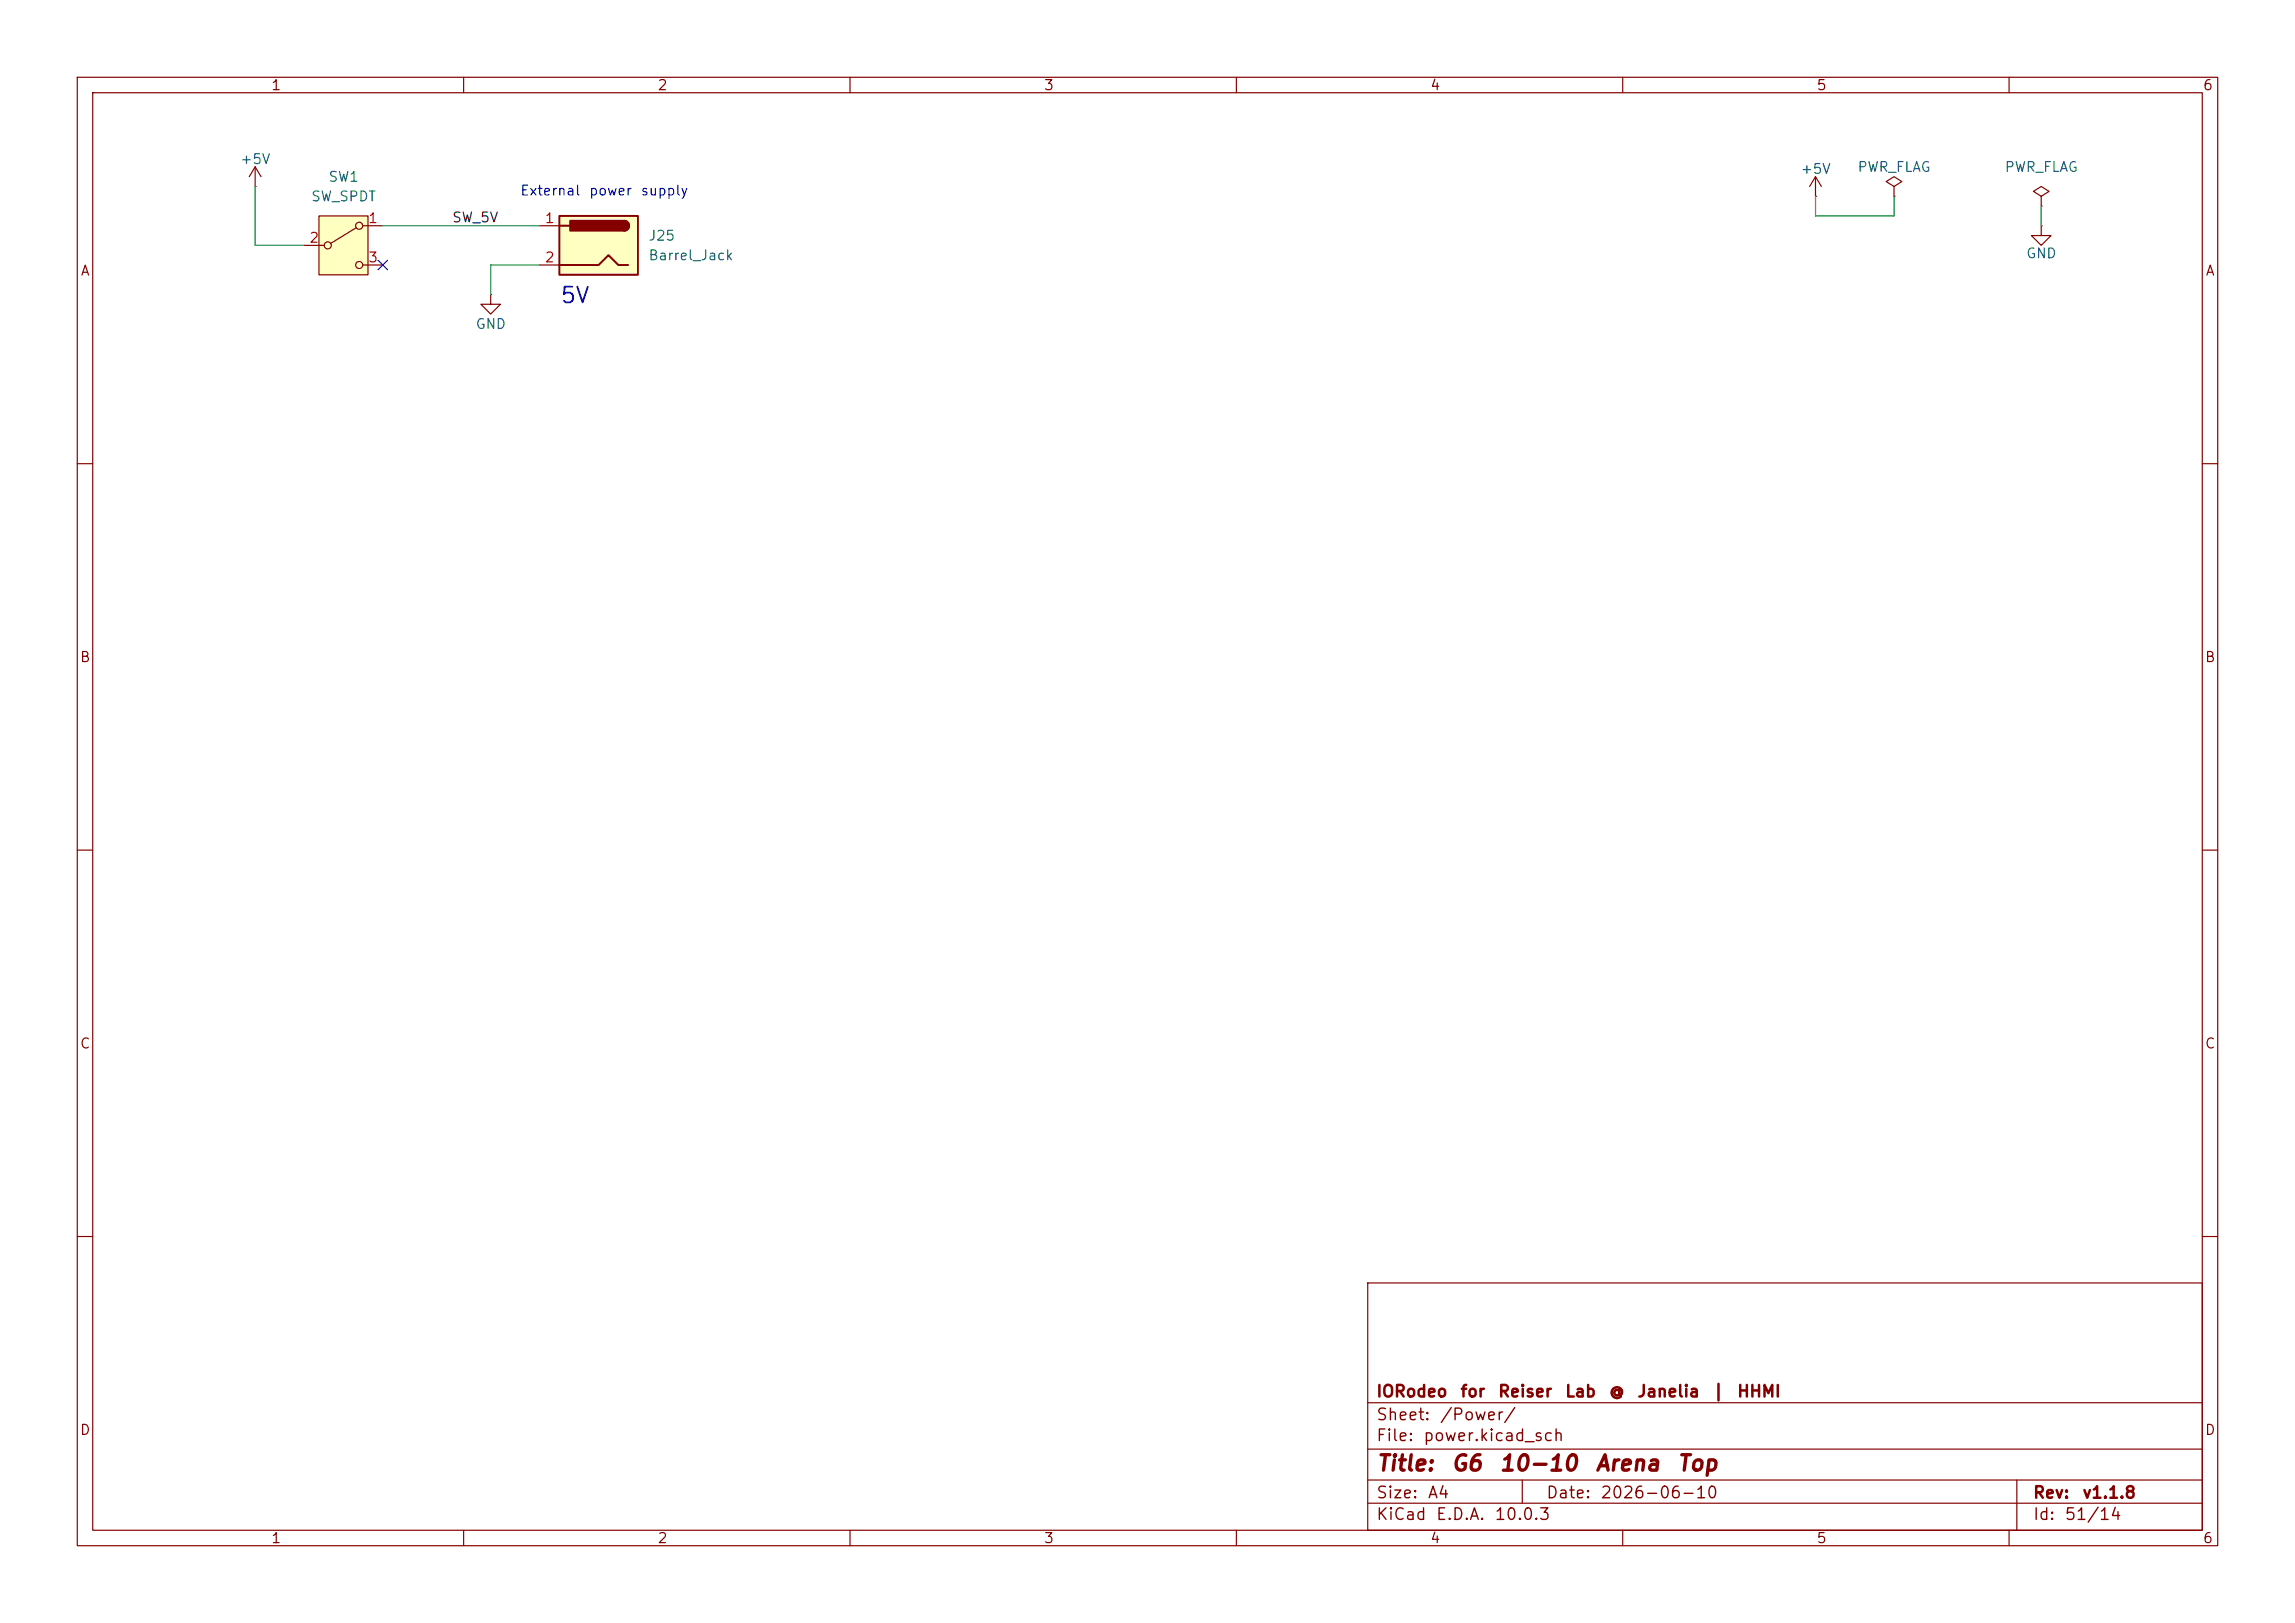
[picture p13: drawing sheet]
(kicad_sch
 (version 20260306)
 (generator "eeschema")
 (generator_version "10.0")
 (paper "A4")
 (title_block
  (title "G6 10-10 Arena Top")
  (date "2026-06-10")
  (rev "v1.1.8")
  (company "IORodeo for Reiser Lab @ Janelia | HHMI"))
 (lib_symbols
  (symbol "+5V_2"
   (power global)
   (pin_numbers (hide yes))
   (pin_names
    (offset 0) (hide yes)) (exclude_from_sim no) (in_bom yes) (on_board yes)
   (in_pos_files yes)
   (duplicate_pin_numbers_are_jumpers no)
   (property "Reference" "#PWR" (at 0 -3.81 0) (show_name no) (do_not_autoplace no) (hide yes) (effects (font (size 1.27 1.27))))
   (property "Value" "+5V" (at 0 3.556 0) (show_name no) (do_not_autoplace no) (effects (font (size 1.27 1.27))))
   (property "Footprint" "" (at 0 0 0) (show_name no) (do_not_autoplace no) (hide yes) (effects (font (size 1.27 1.27))))
   (property "Datasheet" "" (at 0 0 0) (show_name no) (do_not_autoplace no) (hide yes) (effects (font (size 1.27 1.27))))
   (property "Description" "Power symbol creates a global label with name \"+5V\"" (at 0 0 0) (show_name no) (do_not_autoplace no) (hide yes) (effects (font (size 1.27 1.27))))
   (symbol "+5V_2_0_1"
    (polyline (pts (xy -0.762 1.27) (xy 0 2.54)) (stroke (width 0) (type default)) (fill (type none)))
    (polyline (pts (xy 0 2.54) (xy 0.762 1.27)) (stroke (width 0) (type default)) (fill (type none)))
    (polyline (pts (xy 0 0) (xy 0 2.54)) (stroke (width 0) (type default)) (fill (type none))))
   (symbol "+5V_2_1_1"
    (pin power_in line (at 0 0 90) (length 0) (name "" (effects (font (size 1.27 1.27)))) (number "1" (effects (font (size 1.27 1.27))))))
   (embedded_fonts no))
  (symbol "Connector:Barrel_Jack"
   (pin_names
    (offset 1.016)) (exclude_from_sim no) (in_bom yes) (on_board yes)
   (in_pos_files yes)
   (duplicate_pin_numbers_are_jumpers no)
   (property "Reference" "J" (at 0 5.334 0) (show_name no) (do_not_autoplace no) (effects (font (size 1.27 1.27))))
   (property "Value" "Barrel_Jack" (at 0 -5.08 0) (show_name no) (do_not_autoplace no) (effects (font (size 1.27 1.27))))
   (property "Footprint" "" (at 1.27 -1.016 0) (show_name no) (do_not_autoplace no) (hide yes) (effects (font (size 1.27 1.27))))
   (property "Datasheet" "" (at 1.27 -1.016 0) (show_name no) (do_not_autoplace no) (hide yes) (effects (font (size 1.27 1.27))))
   (property "Description" "DC Barrel Jack" (at 0 0 0) (show_name no) (do_not_autoplace no) (hide yes) (effects (font (size 1.27 1.27))))
   (symbol "Barrel_Jack_0_1"
    (rectangle (start -5.08 3.81) (end 5.08 -3.81) (stroke (width 0.254) (type default)) (fill (type background)))
    (polyline (pts (xy -3.81 -2.54) (xy -2.54 -2.54) (xy -1.27 -1.27) (xy 0 -2.54) (xy 2.54 -2.54) (xy 5.08 -2.54)) (stroke (width 0.254) (type default)) (fill (type none)))
    (arc (start -3.302 1.905) (mid -3.9343 2.54) (end -3.302 3.175) (stroke (width 0.254) (type default)) (fill (type none)))
    (arc (start -3.302 1.905) (mid -3.9343 2.54) (end -3.302 3.175) (stroke (width 0.254) (type default)) (fill (type outline)))
    (rectangle (start 3.683 3.175) (end -3.302 1.905) (stroke (width 0.254) (type default)) (fill (type outline)))
    (polyline (pts (xy 5.08 2.54) (xy 3.81 2.54)) (stroke (width 0.254) (type default)) (fill (type none))))
   (symbol "Barrel_Jack_1_1"
    (pin passive line (at 7.62 2.54 180) (length 2.54) (name "" (effects (font (size 1.27 1.27)))) (number "1" (effects (font (size 1.27 1.27)))))
    (pin passive line (at 7.62 -2.54 180) (length 2.54) (name "" (effects (font (size 1.27 1.27)))) (number "2" (effects (font (size 1.27 1.27))))))
   (embedded_fonts no))
  (symbol "GND_1"
   (power global)
   (pin_numbers (hide yes))
   (pin_names
    (offset 0) (hide yes)) (exclude_from_sim no) (in_bom yes) (on_board yes)
   (in_pos_files yes)
   (duplicate_pin_numbers_are_jumpers no)
   (property "Reference" "#PWR" (at 0 -6.35 0) (show_name no) (do_not_autoplace no) (hide yes) (effects (font (size 1.27 1.27))))
   (property "Value" "GND" (at 0 -3.81 0) (show_name no) (do_not_autoplace no) (effects (font (size 1.27 1.27))))
   (property "Footprint" "" (at 0 0 0) (show_name no) (do_not_autoplace no) (hide yes) (effects (font (size 1.27 1.27))))
   (property "Datasheet" "" (at 0 0 0) (show_name no) (do_not_autoplace no) (hide yes) (effects (font (size 1.27 1.27))))
   (property "Description" "Power symbol creates a global label with name \"GND\" , ground" (at 0 0 0) (show_name no) (do_not_autoplace no) (hide yes) (effects (font (size 1.27 1.27))))
   (symbol "GND_1_0_1"
    (polyline (pts (xy 0 0) (xy 0 -1.27) (xy 1.27 -1.27) (xy 0 -2.54) (xy -1.27 -1.27) (xy 0 -1.27)) (stroke (width 0) (type default)) (fill (type none))))
   (symbol "GND_1_1_1"
    (pin power_in line (at 0 0 270) (length 0) (name "" (effects (font (size 1.27 1.27)))) (number "1" (effects (font (size 1.27 1.27))))))
   (embedded_fonts no))
  (symbol "GND_2"
   (power global)
   (pin_numbers (hide yes))
   (pin_names
    (offset 0) (hide yes)) (exclude_from_sim no) (in_bom yes) (on_board yes)
   (in_pos_files yes)
   (duplicate_pin_numbers_are_jumpers no)
   (property "Reference" "#PWR" (at 0 -6.35 0) (show_name no) (do_not_autoplace no) (hide yes) (effects (font (size 1.27 1.27))))
   (property "Value" "GND" (at 0 -3.81 0) (show_name no) (do_not_autoplace no) (effects (font (size 1.27 1.27))))
   (property "Footprint" "" (at 0 0 0) (show_name no) (do_not_autoplace no) (hide yes) (effects (font (size 1.27 1.27))))
   (property "Datasheet" "" (at 0 0 0) (show_name no) (do_not_autoplace no) (hide yes) (effects (font (size 1.27 1.27))))
   (property "Description" "Power symbol creates a global label with name \"GND\" , ground" (at 0 0 0) (show_name no) (do_not_autoplace no) (hide yes) (effects (font (size 1.27 1.27))))
   (symbol "GND_2_0_1"
    (polyline (pts (xy 0 0) (xy 0 -1.27) (xy 1.27 -1.27) (xy 0 -2.54) (xy -1.27 -1.27) (xy 0 -1.27)) (stroke (width 0) (type default)) (fill (type none))))
   (symbol "GND_2_1_1"
    (pin power_in line (at 0 0 270) (length 0) (name "" (effects (font (size 1.27 1.27)))) (number "1" (effects (font (size 1.27 1.27))))))
   (embedded_fonts no))
  (symbol "SW_SPDT_1"
   (pin_names
    (offset 0) (hide yes)) (exclude_from_sim no) (in_bom yes) (on_board yes)
   (in_pos_files yes)
   (duplicate_pin_numbers_are_jumpers no)
   (property "Reference" "SW" (at 0 5.08 0) (show_name no) (do_not_autoplace no) (effects (font (size 1.27 1.27))))
   (property "Value" "SW_SPDT" (at 0 -5.08 0) (show_name no) (do_not_autoplace no) (effects (font (size 1.27 1.27))))
   (property "Footprint" "" (at 0 0 0) (show_name no) (do_not_autoplace no) (hide yes) (effects (font (size 1.27 1.27))))
   (property "Datasheet" "" (at 0 -7.62 0) (show_name no) (do_not_autoplace no) (hide yes) (effects (font (size 1.27 1.27))))
   (property "Description" "Switch, single pole double throw" (at 0 0 0) (show_name no) (do_not_autoplace no) (hide yes) (effects (font (size 1.27 1.27))))
   (symbol "SW_SPDT_1_0_1"
    (circle (center -2.032 0) (radius 0.4572) (stroke (width 0) (type default)) (fill (type none)))
    (polyline (pts (xy -1.651 0.254) (xy 1.651 2.286)) (stroke (width 0) (type default)) (fill (type none)))
    (circle (center 2.032 2.54) (radius 0.4572) (stroke (width 0) (type default)) (fill (type none)))
    (circle (center 2.032 -2.54) (radius 0.4572) (stroke (width 0) (type default)) (fill (type none))))
   (symbol "SW_SPDT_1_1_1"
    (rectangle (start -3.175 3.81) (end 3.175 -3.81) (stroke (width 0) (type default)) (fill (type background)))
    (pin passive line (at 5.08 2.54 180) (length 2.54) (name "A" (effects (font (size 1.27 1.27)))) (number "1" (effects (font (size 1.27 1.27)))))
    (pin passive line (at -5.08 0 0) (length 2.54) (name "B" (effects (font (size 1.27 1.27)))) (number "2" (effects (font (size 1.27 1.27)))))
    (pin passive line (at 5.08 -2.54 180) (length 2.54) (name "C" (effects (font (size 1.27 1.27)))) (number "3" (effects (font (size 1.27 1.27))))))
   (embedded_fonts no))
  (symbol "power:PWR_FLAG"
   (power global)
   (pin_numbers (hide yes))
   (pin_names
    (offset 0) (hide yes)) (exclude_from_sim no) (in_bom yes) (on_board yes)
   (in_pos_files yes)
   (duplicate_pin_numbers_are_jumpers no)
   (property "Reference" "#FLG" (at 0 1.905 0) (show_name no) (do_not_autoplace no) (hide yes) (effects (font (size 1.27 1.27))))
   (property "Value" "PWR_FLAG" (at 0 3.81 0) (show_name no) (do_not_autoplace no) (effects (font (size 1.27 1.27))))
   (property "Footprint" "" (at 0 0 0) (show_name no) (do_not_autoplace no) (hide yes) (effects (font (size 1.27 1.27))))
   (property "Datasheet" "" (at 0 0 0) (show_name no) (do_not_autoplace no) (hide yes) (effects (font (size 1.27 1.27))))
   (property "Description" "Special symbol for telling ERC where power comes from" (at 0 0 0) (show_name no) (do_not_autoplace no) (hide yes) (effects (font (size 1.27 1.27))))
   (symbol "PWR_FLAG_0_0"
    (pin power_out line (at 0 0 90) (length 0) (name "pwr" (effects (font (size 1.27 1.27)))) (number "1" (effects (font (size 1.27 1.27))))))
   (symbol "PWR_FLAG_0_1"
    (polyline (pts (xy 0 0) (xy 0 1.27) (xy -1.016 1.905) (xy 0 2.54) (xy 1.016 1.905) (xy 0 1.27)) (stroke (width 0) (type default)) (fill (type none))))
   (embedded_fonts no)))
 (text "External power supply"
  (exclude_from_sim no)
  (at 77.978 24.892 0)
  (effects (font (size 1.27 1.27))))
 (text "5V"
  (exclude_from_sim no)
  (at 72.39 39.624 0)
  (effects (font (size 2.032 2.032)) (justify left bottom)))
 (no_connect
  (at 49.53 34.29))
 (wire
  (pts (xy 234.95 27.94) (xy 245.11 27.94))
  (stroke (width 0) (type default)))
 (wire
  (pts (xy 39.37 31.75) (xy 33.02 31.75))
  (stroke (width 0) (type default)))
 (wire
  (pts (xy 49.53 29.21) (xy 69.85 29.21))
  (stroke (width 0) (type default)))
 (wire
  (pts (xy 63.5 34.29) (xy 63.5 38.1))
  (stroke (width 0) (type default)))
 (wire
  (pts (xy 33.02 24.13) (xy 33.02 31.75))
  (stroke (width 0) (type default)))
 (wire
  (pts (xy 63.5 34.29) (xy 69.85 34.29))
  (stroke (width 0) (type default)))
 (wire
  (pts (xy 234.95 25.4) (xy 234.95 27.94))
  (stroke (width 0) (type default)))
 (wire
  (pts (xy 264.16 29.21) (xy 264.16 26.67))
  (stroke (width 0) (type default)))
 (wire
  (pts (xy 245.11 27.94) (xy 245.11 25.4))
  (stroke (width 0) (type default)))
 (label "SW_5V"
  (at 58.42 29.21 0)
  (effects (font (size 1.27 1.27)) (justify left bottom)))
 (symbol
  (lib_id "power:PWR_FLAG")
  (at 245.11 25.4 0)
  (unit 1)
  (body_style 1)
  (exclude_from_sim no)
  (in_bom yes)
  (on_board yes)
  (in_pos_files yes)
  (dnp no)
  (property "Reference" "#FLG03" (at 245.11 23.495 0) (hide yes) (show_name no) (do_not_autoplace no) (effects (font (size 1.27 1.27))))
  (property "Value" "PWR_FLAG" (at 245.11 21.59 0) (show_name no) (do_not_autoplace no) (effects (font (size 1.27 1.27))))
  (property "Footprint" "" (at 245.11 25.4 0) (hide yes) (show_name no) (do_not_autoplace no) (effects (font (size 1.27 1.27))))
  (property "Datasheet" "" (at 245.11 25.4 0) (hide yes) (show_name no) (do_not_autoplace no) (effects (font (size 1.27 1.27))))
  (property "Description" "Special symbol for telling ERC where power comes from" (at 245.11 25.4 0) (hide yes) (show_name no) (do_not_autoplace no) (effects (font (size 1.27 1.27))))
  (pin "1"))
 (symbol
  (lib_name "+5V_2")
  (lib_id "power:+5V")
  (at 33.02 24.13 0)
  (unit 1)
  (body_style 1)
  (exclude_from_sim no)
  (in_bom yes)
  (on_board yes)
  (in_pos_files yes)
  (dnp no)
  (property "Reference" "#PWR0248" (at 33.02 27.94 0) (hide yes) (show_name no) (do_not_autoplace no) (effects (font (size 1.27 1.27))))
  (property "Value" "+5V" (at 33.02 20.574 0) (show_name no) (do_not_autoplace no) (effects (font (size 1.27 1.27))))
  (property "Footprint" "" (at 33.02 24.13 0) (hide yes) (show_name no) (do_not_autoplace no) (effects (font (size 1.27 1.27))))
  (property "Datasheet" "" (at 33.02 24.13 0) (hide yes) (show_name no) (do_not_autoplace no) (effects (font (size 1.27 1.27))))
  (property "Description" "Power symbol creates a global label with name \"+5V\"" (at 33.02 24.13 0) (hide yes) (show_name no) (do_not_autoplace no) (effects (font (size 1.27 1.27))))
  (pin "1"))
 (symbol
  (lib_id "Connector:Barrel_Jack")
  (at 77.47 31.75 0)
  (mirror y)
  (unit 1)
  (body_style 1)
  (exclude_from_sim no)
  (in_bom yes)
  (on_board yes)
  (in_pos_files yes)
  (dnp no)
  (fields_autoplaced yes)
  (property "Reference" "J25" (at 83.82 30.4799 0) (show_name no) (do_not_autoplace no) (effects (font (size 1.27 1.27)) (justify right)))
  (property "Value" "Barrel_Jack" (at 83.82 33.0199 0) (show_name no) (do_not_autoplace no) (effects (font (size 1.27 1.27)) (justify right)))
  (property "Footprint" "arena_custom:BarrelJack_DC-053D-20A" (at 76.2 32.766 0) (hide yes) (show_name no) (do_not_autoplace no) (effects (font (size 1.27 1.27))))
  (property "Datasheet" "kicad-embed://DC-053D-20A_C707274.pdf" (at 76.2 32.766 0) (hide yes) (show_name no) (do_not_autoplace no) (effects (font (size 1.27 1.27))))
  (property "Description" "DC Barrel Jack" (at 77.47 31.75 0) (hide yes) (show_name no) (do_not_autoplace no) (effects (font (size 1.27 1.27))))
  (property "LCSC Part #" "C707274" (at 77.47 31.75 0) (hide yes) (show_name no) (do_not_autoplace no) (effects (font (size 1.27 1.27))))
  (property "FT Position Offset" "0,-1.143" (at 77.47 31.75 0) (hide yes) (show_name no) (do_not_autoplace no) (effects (font (size 1.27 1.27))))
  (property "MPN" "DC-053D-20A" (at 77.47 31.75 0) (hide yes) (show_name no) (do_not_autoplace no) (effects (font (size 1.27 1.27))))
  (pin "1")
  (pin "2"))
 (symbol
  (lib_name "GND_1")
  (lib_id "power:GND")
  (at 264.16 29.21 0)
  (unit 1)
  (body_style 1)
  (exclude_from_sim no)
  (in_bom yes)
  (on_board yes)
  (in_pos_files yes)
  (dnp no)
  (property "Reference" "#PWR02" (at 264.16 35.56 0) (hide yes) (show_name no) (do_not_autoplace no) (effects (font (size 1.27 1.27))))
  (property "Value" "GND" (at 264.16 32.766 0) (show_name no) (do_not_autoplace no) (effects (font (size 1.27 1.27))))
  (property "Footprint" "" (at 264.16 29.21 0) (hide yes) (show_name no) (do_not_autoplace no) (effects (font (size 1.27 1.27))))
  (property "Datasheet" "" (at 264.16 29.21 0) (hide yes) (show_name no) (do_not_autoplace no) (effects (font (size 1.27 1.27))))
  (property "Description" "Power symbol creates a global label with name \"GND\" , ground" (at 264.16 29.21 0) (hide yes) (show_name no) (do_not_autoplace no) (effects (font (size 1.27 1.27))))
  (pin "1"))
 (symbol
  (lib_name "GND_2")
  (lib_id "power:GND")
  (at 63.5 38.1 0)
  (unit 1)
  (body_style 1)
  (exclude_from_sim no)
  (in_bom yes)
  (on_board yes)
  (in_pos_files yes)
  (dnp no)
  (property "Reference" "#PWR0250" (at 63.5 44.45 0) (hide yes) (show_name no) (do_not_autoplace no) (effects (font (size 1.27 1.27))))
  (property "Value" "GND" (at 63.5 41.91 0) (show_name no) (do_not_autoplace no) (effects (font (size 1.27 1.27))))
  (property "Footprint" "" (at 63.5 38.1 0) (hide yes) (show_name no) (do_not_autoplace no) (effects (font (size 1.27 1.27))))
  (property "Datasheet" "" (at 63.5 38.1 0) (hide yes) (show_name no) (do_not_autoplace no) (effects (font (size 1.27 1.27))))
  (property "Description" "Power symbol creates a global label with name \"GND\" , ground" (at 63.5 38.1 0) (hide yes) (show_name no) (do_not_autoplace no) (effects (font (size 1.27 1.27))))
  (pin "1"))
 (symbol
  (lib_id "power:PWR_FLAG")
  (at 264.16 26.67 0)
  (unit 1)
  (body_style 1)
  (exclude_from_sim no)
  (in_bom yes)
  (on_board yes)
  (in_pos_files yes)
  (dnp no)
  (fields_autoplaced yes)
  (property "Reference" "#FLG02" (at 264.16 24.765 0) (hide yes) (show_name no) (do_not_autoplace no) (effects (font (size 1.27 1.27))))
  (property "Value" "PWR_FLAG" (at 264.16 21.59 0) (show_name no) (do_not_autoplace no) (effects (font (size 1.27 1.27))))
  (property "Footprint" "" (at 264.16 26.67 0) (hide yes) (show_name no) (do_not_autoplace no) (effects (font (size 1.27 1.27))))
  (property "Datasheet" "" (at 264.16 26.67 0) (hide yes) (show_name no) (do_not_autoplace no) (effects (font (size 1.27 1.27))))
  (property "Description" "Special symbol for telling ERC where power comes from" (at 264.16 26.67 0) (hide yes) (show_name no) (do_not_autoplace no) (effects (font (size 1.27 1.27))))
  (pin "1"))
 (symbol
  (lib_name "SW_SPDT_1")
  (lib_id "Switch:SW_SPDT")
  (at 44.45 31.75 0)
  (unit 1)
  (body_style 1)
  (exclude_from_sim no)
  (in_bom yes)
  (on_board yes)
  (in_pos_files yes)
  (dnp no)
  (fields_autoplaced yes)
  (property "Reference" "SW1" (at 44.45 22.86 0) (show_name no) (do_not_autoplace no) (effects (font (size 1.27 1.27))))
  (property "Value" "SW_SPDT" (at 44.45 25.4 0) (show_name no) (do_not_autoplace no) (effects (font (size 1.27 1.27))))
  (property "Footprint" "arena_custom:slide_switch" (at 44.45 31.75 0) (hide yes) (show_name no) (do_not_autoplace no) (effects (font (size 1.27 1.27))))
  (property "Datasheet" "" (at 44.45 39.37 0) (hide yes) (show_name no) (do_not_autoplace no) (effects (font (size 1.27 1.27))))
  (property "Description" "Switch, single pole double throw" (at 44.45 31.75 0) (hide yes) (show_name no) (do_not_autoplace no) (effects (font (size 1.27 1.27))))
  (property "LCSC Part #" "C19189125" (at 44.45 31.75 0) (hide yes) (show_name no) (do_not_autoplace no) (effects (font (size 1.27 1.27))))
  (property "MPN" "HX SS12D10G6-WJ" (at 44.45 31.75 0) (hide yes) (show_name no) (do_not_autoplace no) (effects (font (size 1.27 1.27))))
  (pin "2")
  (pin "3")
  (pin "1"))
 (symbol
  (lib_name "+5V_2")
  (lib_id "power:+5V")
  (at 234.95 25.4 0)
  (unit 1)
  (body_style 1)
  (exclude_from_sim no)
  (in_bom yes)
  (on_board yes)
  (in_pos_files yes)
  (dnp no)
  (property "Reference" "#PWR0262" (at 234.95 29.21 0) (hide yes) (show_name no) (do_not_autoplace no) (effects (font (size 1.27 1.27))))
  (property "Value" "+5V" (at 234.95 21.844 0) (show_name no) (do_not_autoplace no) (effects (font (size 1.27 1.27))))
  (property "Footprint" "" (at 234.95 25.4 0) (hide yes) (show_name no) (do_not_autoplace no) (effects (font (size 1.27 1.27))))
  (property "Datasheet" "" (at 234.95 25.4 0) (hide yes) (show_name no) (do_not_autoplace no) (effects (font (size 1.27 1.27))))
  (property "Description" "Power symbol creates a global label with name \"+5V\"" (at 234.95 25.4 0) (hide yes) (show_name no) (do_not_autoplace no) (effects (font (size 1.27 1.27))))
  (pin "1")))
